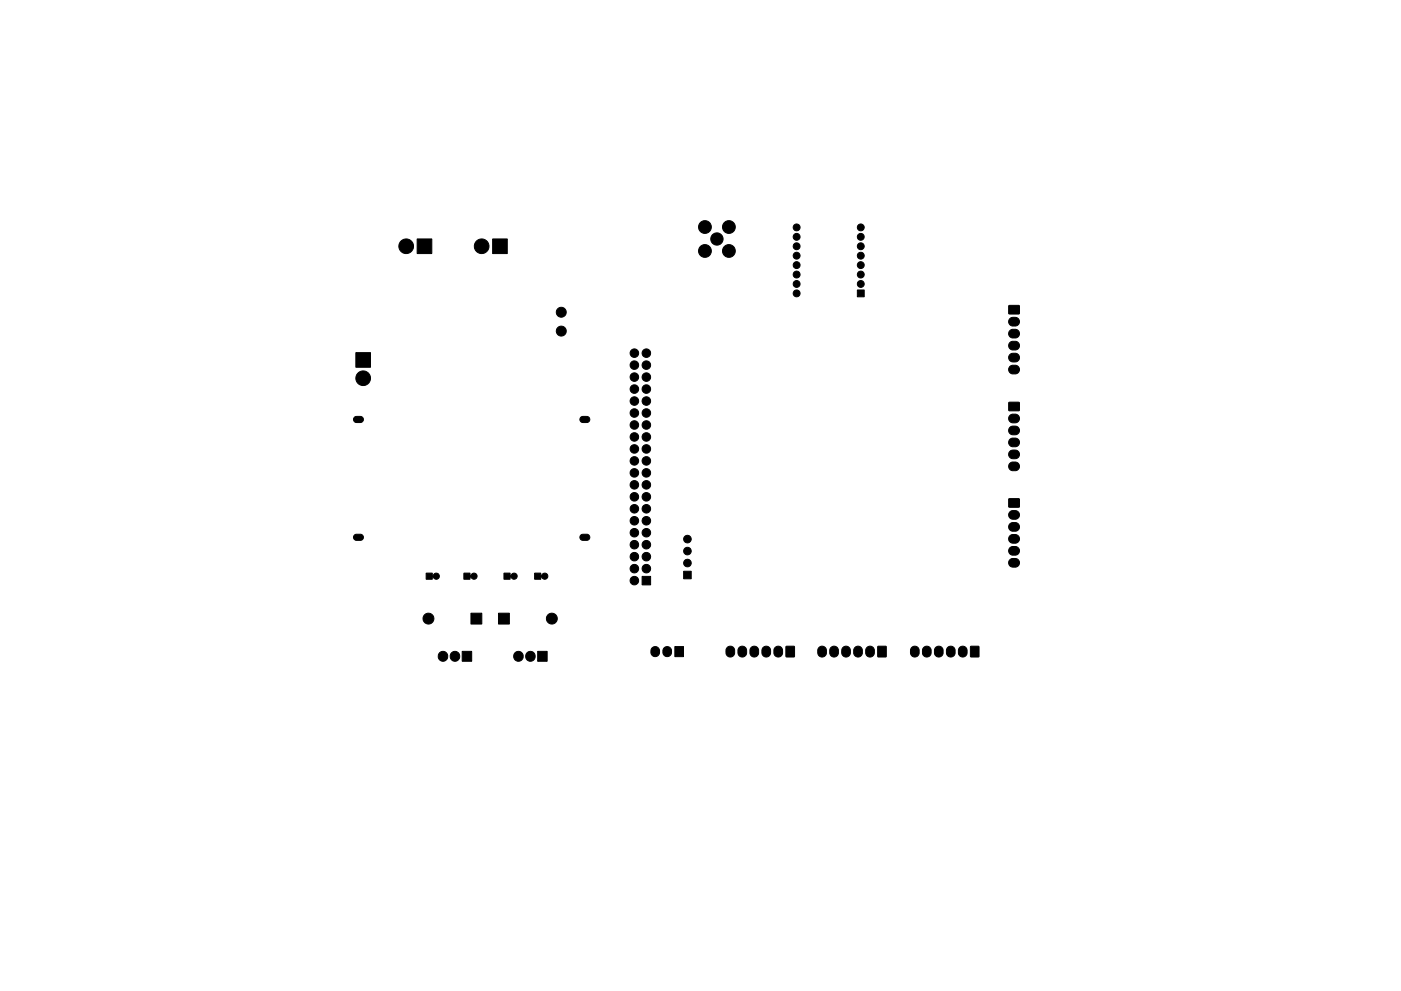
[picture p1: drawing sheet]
<svg xmlns="http://www.w3.org/2000/svg" width="297mm" height="210mm" viewBox="0 0 297 210" stroke-linecap="round" stroke-linejoin="round" font-family="sans-serif">
<g fill="#000" stroke="#000" stroke-width=".21">
<path d="M88.4 50.7h3.2v3.1h-3.2zM104.4 50.7h3.2v3.1h-3.2zM75.4 74.8h3.2v3.1h-3.2zM181.8 61.5h1.4v1.5h-1.4zM214.1 77.8l.5-.3h.7a.92 .92 0 0 1 .9 .9 .92 .92 0 0 1-.9 .9h-.6a.92 .92 0 0 1-.8-.6 .92 .92 0 0 1 .2-.9zM214.1 75.2l.5-.2 .7-.1a.92 .92 0 0 1 .9 1 .92 .92 0 0 1-.9 .9h-.6a.92 .92 0 0 1-.8-.6 .92 .92 0 0 1 .2-1zM214.1 72.7l.5-.3h.7a.92 .92 0 0 1 .9 .9 .92 .92 0 0 1-.9 .9h-.6a.92 .92 0 0 1-.8-.5 .92 .92 0 0 1 .2-1zM214.1 70.1l.5-.2h.7a.92 .92 0 0 1 .9 .9 .92 .92 0 0 1-.9 .9h-.6a.92 .92 0 0 1-.8-.6 .92 .92 0 0 1 .2-1zM214.1 67.6l.5-.3h.7a.92 .92 0 0 1 .9 .9 .92 .92 0 0 1-.9 1h-.6a.92 .92 0 0 1-.8-.6 .92 .92 0 0 1 .2-1zM213.9 64.8h2.2v1.8h-2.2zM75.1 88.5l.4-.1 .9-.1a.65 .65 0 0 1 .7 .7 .65 .65 0 0 1-.7 .6h-.9l-.4-.1-.2-.5zM123.1 88.5l.4-.1 .9-.1a.65 .65 0 0 1 .7 .7 .65 .65 0 0 1-.7 .6h-.9l-.4-.1-.2-.5z"/>
<path d="M214.1 98.3l.5-.3h.7a.92 .92 0 0 1 .9 .9 .92 .92 0 0 1-.9 1h-.6a.92 .92 0 0 1-.8-.6 .92 .92 0 0 1 .2-1zM214.1 95.8l.5-.3h.7a.92 .92 0 0 1 .9 .9 .92 .92 0 0 1-.9 .9h-.6a.92 .92 0 0 1-.8-.6 .92 .92 0 0 1 .2-.9zM214.1 93.2l.5-.2 .7-.1a.92 .92 0 0 1 .9 1 .92 .92 0 0 1-.9 .9h-.6a.92 .92 0 0 1-.8-.6 .92 .92 0 0 1 .2-1zM214.1 90.7l.5-.3h.7a.92 .92 0 0 1 .9 .9 .92 .92 0 0 1-.9 .9h-.6a.92 .92 0 0 1-.8-.5 .92 .92 0 0 1 .2-1zM214.1 88.1l.5-.2h.7a.92 .92 0 0 1 .9 .9 .92 .92 0 0 1-.9 .9h-.6a.92 .92 0 0 1-.8-.6 .92 .92 0 0 1 .2-1zM213.9 85.4h2.2v1.7h-2.2zM75.1 113.5l.4-.1 .9-.1a.65 .65 0 0 1 .7 .7 .65 .65 0 0 1-.7 .6h-.8a.65 .65 0 0 1-.6-.4 .65 .65 0 0 1 .1-.7zM123.1 113.5l.4-.1 .9-.1a.65 .65 0 0 1 .7 .7 .65 .65 0 0 1-.7 .6h-.8a.65 .65 0 0 1-.6-.4 .65 .65 0 0 1 .1-.7zM214.1 118.8l.5-.3h.7a.92 .92 0 0 1 .9 .9 .92 .92 0 0 1-.9 .9h-.6a.92 .92 0 0 1-.8-.6 .92 .92 0 0 1 .2-.9zM214.1 116.2l.5-.2 .7-.1a.92 .92 0 0 1 .9 1 .92 .92 0 0 1-.9 .9h-.6a.92 .92 0 0 1-.8-.6 .92 .92 0 0 1 .2-1zM214.1 113.7l.5-.3h.7a.92 .92 0 0 1 .9 .9 .92 .92 0 0 1-.9 .9h-.6a.92 .92 0 0 1-.8-.5 .92 .92 0 0 1 .2-1zM214.1 111.1l.5-.2h.7a.92 .92 0 0 1 .9 .9 .92 .92 0 0 1-.9 .9h-.6a.92 .92 0 0 1-.8-.6 .92 .92 0 0 1 .2-1z"/>
<path d="M214.1 108.6l.5-.3h.7a.92 .92 0 0 1 .9 .9 .92 .92 0 0 1-.9 1h-.6a.92 .92 0 0 1-.8-.6 .92 .92 0 0 1 .2-1zM213.9 105.8h2.2v1.8h-2.2zM90.3 121.6h1.4l.1 .5a.66 .66 0 0 1 .8-.5 .66 .66 0 0 1 .4 .9 .66 .66 0 0 1-.9 .3l-.3-.4-.1 .5h-1.4zM98.3 121.6h1.4l.1 .5a.66 .66 0 0 1 .8-.5 .66 .66 0 0 1 .4 .9 .66 .66 0 0 1-.9 .3l-.3-.4-.1 .5h-1.4zM99.8 130.1h2.4v2.3h-2.4zM105.7 130.1h2.3v2.3h-2.3zM106.8 121.6h1.4l.1 .5a.66 .66 0 0 1 .8-.5 .66 .66 0 0 1 .4 .9 .66 .66 0 0 1-.9 .3l-.3-.4-.1 .5h-1.4zM113.3 121.6h1.4l.1 .5a.66 .66 0 0 1 .8-.5 .66 .66 0 0 1 .4 .9 .66 .66 0 0 1-.9 .3l-.3-.4-.1 .5h-1.4zM136.1 122.3h1.8v1.8h-1.8zM138.3 137.4a.92 .92 0 0 1 1-.2 .92 .92 0 0 1 .5 .9v.3a.92 .92 0 0 1-.9 .9 .92 .92 0 0 1-.9-.9v-.5zM140.8 137.4a.92 .92 0 0 1 1-.2 .92 .92 0 0 1 .6 .9v.3a.92 .92 0 0 1-.9 .9 .92 .92 0 0 1-1-.9l.1-.5zM143.1 137.2h1.8v2.1h-1.8z"/>
<path d="M144.9 121.2h1.7v1.6h-1.7zM154.2 137.4a.92 .92 0 0 1 1-.2 .92 .92 0 0 1 .6 .8v.5a.92 .92 0 0 1-1 .9 .92 .92 0 0 1-.9-.9v-.7zM156.7 137.4a.92 .92 0 0 1 1-.2 .92 .92 0 0 1 .6 .8v.5a.92 .92 0 0 1-.9 .9 .92 .92 0 0 1-.9-.9v-.7zM159.3 137.4a.92 .92 0 0 1 1-.2 .92 .92 0 0 1 .5 .8v.5a.92 .92 0 0 1-.9 .9 .92 .92 0 0 1-.9-.9v-.7zM161.8 137.4a.92 .92 0 0 1 1-.2 .92 .92 0 0 1 .6 .8v.5a.92 .92 0 0 1-.9 .9 .92 .92 0 0 1-1-.9l.1-.7zM164.3 137.4a.92 .92 0 0 1 1-.2 .92 .92 0 0 1 .6 .8v.5a.92 .92 0 0 1-.9 .9 .92 .92 0 0 1-.9-.9v-.7zM166.7 137.1l1.7 .1v2.2l-1.8-.1zM173.6 137.4a.92 .92 0 0 1 1-.2 .92 .92 0 0 1 .6 .8v.5a.92 .92 0 0 1-.9 .9 .92 .92 0 0 1-.9-.9v-.7zM176.2 137.4a.92 .92 0 0 1 1-.2 .92 .92 0 0 1 .6 .8v.5a.92 .92 0 0 1-1 .9 .92 .92 0 0 1-.9-.9v-.7zM178.7 137.4a.92 .92 0 0 1 1-.2 .92 .92 0 0 1 .6 .8v.5a.92 .92 0 0 1-.9 .9 .92 .92 0 0 1-.9-.9v-.7zM181.3 137.4a.92 .92 0 0 1 1-.2 .92 .92 0 0 1 .5 .8v.5a.92 .92 0 0 1-.9 .9 .92 .92 0 0 1-.9-.9v-.7zM183.8 137.4a.92 .92 0 0 1 1-.2 .92 .92 0 0 1 .6 .8v.5a.92 .92 0 0 1-.9 .9 .92 .92 0 0 1-1-.9l.1-.7z"/>
<path d="M186.1 137.1l1.8 .1-.1 2.2-1.7-.1zM193.3 137.4a.92 .92 0 0 1 1-.2 .92 .92 0 0 1 .6 .8v.5a.92 .92 0 0 1-.9 .9 .92 .92 0 0 1-1-.9l.1-.7zM195.8 137.4a.92 .92 0 0 1 1-.2 .92 .92 0 0 1 .6 .8v.5a.92 .92 0 0 1-.9 .9 .92 .92 0 0 1-.9-.9v-.7zM198.4 137.4a.92 .92 0 0 1 1-.2 .92 .92 0 0 1 .6 .8v.5a.92 .92 0 0 1-1 .9 .92 .92 0 0 1-.9-.9v-.7zM200.9 137.4a.92 .92 0 0 1 1-.2 .92 .92 0 0 1 .6 .8v.5a.92 .92 0 0 1-.9 .9 .92 .92 0 0 1-.9-.9v-.7zM203.5 137.4a.92 .92 0 0 1 1-.2 .92 .92 0 0 1 .5 .8v.5a.92 .92 0 0 1-.9 .9 .92 .92 0 0 1-.9-.9v-.7zM205.8 137.1l1.8 .1-.1 2.2-1.7-.1zM98 138.2h2v2.1h-2zM114 138.2h2v2.1h-2z"/>
<circle cx="86.1" cy="52.3" r="1.56"/>
<circle cx="102.1" cy="52.3" r="1.56"/>
<circle cx="149.5" cy="53.2" r="1.36"/>
<circle cx="149.5" cy="48.2" r="1.36"/>
<circle cx="152" cy="50.7" r="1.31"/>
<circle cx="154.5" cy="53.2" r="1.36"/>
<circle cx="154.5" cy="48.2" r="1.36"/>
<circle cx="168.9" cy="56.2" r=".73"/>
<circle cx="168.9" cy="54.2" r=".73"/>
<circle cx="168.9" cy="58.2" r=".73"/>
<circle cx="168.9" cy="52.2" r=".73"/>
<circle cx="168.9" cy="50.2" r=".73"/>
<circle cx="168.9" cy="48.2" r=".73"/>
<circle cx="182.5" cy="56.2" r=".73"/>
<circle cx="182.5" cy="58.2" r=".73"/>
<circle cx="182.5" cy="52.2" r=".73"/>
<circle cx="182.5" cy="54.2" r=".73"/>
<circle cx="182.5" cy="50.2" r=".73"/>
<circle cx="182.5" cy="48.2" r=".73"/>
<circle cx="119" cy="66.2" r="1.06"/>
<circle cx="119" cy="70.2" r="1.05"/>
<circle cx="134.5" cy="74.9" r=".9"/>
<circle cx="134.5" cy="77.5" r=".9"/>
<circle cx="137" cy="77.5" r=".9"/>
<circle cx="137" cy="74.9" r=".9"/>
<circle cx="168.9" cy="62.2" r=".73"/>
<circle cx="168.9" cy="60.2" r=".73"/>
<circle cx="182.5" cy="60.2" r=".73"/>
<circle cx="77" cy="80.3" r="1.56"/>
<circle cx="134.5" cy="82.5" r=".9"/>
<circle cx="134.5" cy="92.7" r=".9"/>
<circle cx="134.5" cy="97.8" r=".9"/>
<circle cx="134.5" cy="95.2" r=".9"/>
<circle cx="134.5" cy="90.2" r=".9"/>
<circle cx="134.5" cy="87.6" r=".9"/>
<circle cx="134.5" cy="85.1" r=".9"/>
<circle cx="134.5" cy="80" r=".9"/>
<circle cx="137" cy="97.8" r=".9"/>
<circle cx="137" cy="95.2" r=".9"/>
<circle cx="137" cy="87.6" r=".9"/>
<circle cx="137" cy="82.5" r=".9"/>
<circle cx="137" cy="92.7" r=".9"/>
<circle cx="137" cy="90.2" r=".9"/>
<circle cx="137" cy="85.1" r=".9"/>
<circle cx="137" cy="80" r=".9"/>
<circle cx="134.5" cy="113" r=".9"/>
<circle cx="134.5" cy="102.9" r=".9"/>
<circle cx="134.5" cy="110.5" r=".9"/>
<circle cx="134.5" cy="105.4" r=".9"/>
<circle cx="134.5" cy="118.1" r=".9"/>
<circle cx="134.5" cy="115.6" r=".9"/>
<circle cx="134.5" cy="107.9" r=".9"/>
<circle cx="134.5" cy="100.3" r=".9"/>
<circle cx="137" cy="102.9" r=".9"/>
<circle cx="137" cy="118.1" r=".9"/>
<circle cx="137" cy="115.6" r=".9"/>
<circle cx="137" cy="113" r=".9"/>
<circle cx="137" cy="107.9" r=".9"/>
<circle cx="137" cy="105.4" r=".9"/>
<circle cx="137" cy="110.5" r=".9"/>
<circle cx="137" cy="100.3" r=".9"/>
<circle cx="145.8" cy="116.9" r=".8"/>
<circle cx="145.8" cy="119.5" r=".8"/>
<circle cx="145.8" cy="114.4" r=".8"/>
<circle cx="90.8" cy="131.3" r="1.15"/>
<circle cx="93.9" cy="139.2" r="1.04"/>
<circle cx="96.5" cy="139.2" r="1.04"/>
<circle cx="109.9" cy="139.2" r="1.04"/>
<circle cx="112.5" cy="139.2" r="1.04"/>
<circle cx="117" cy="131.3" r="1.15"/>
<circle cx="134.5" cy="123.2" r=".9"/>
<circle cx="134.5" cy="120.6" r=".9"/>
<circle cx="137" cy="120.6" r=".9"/>
</g>
</svg>
